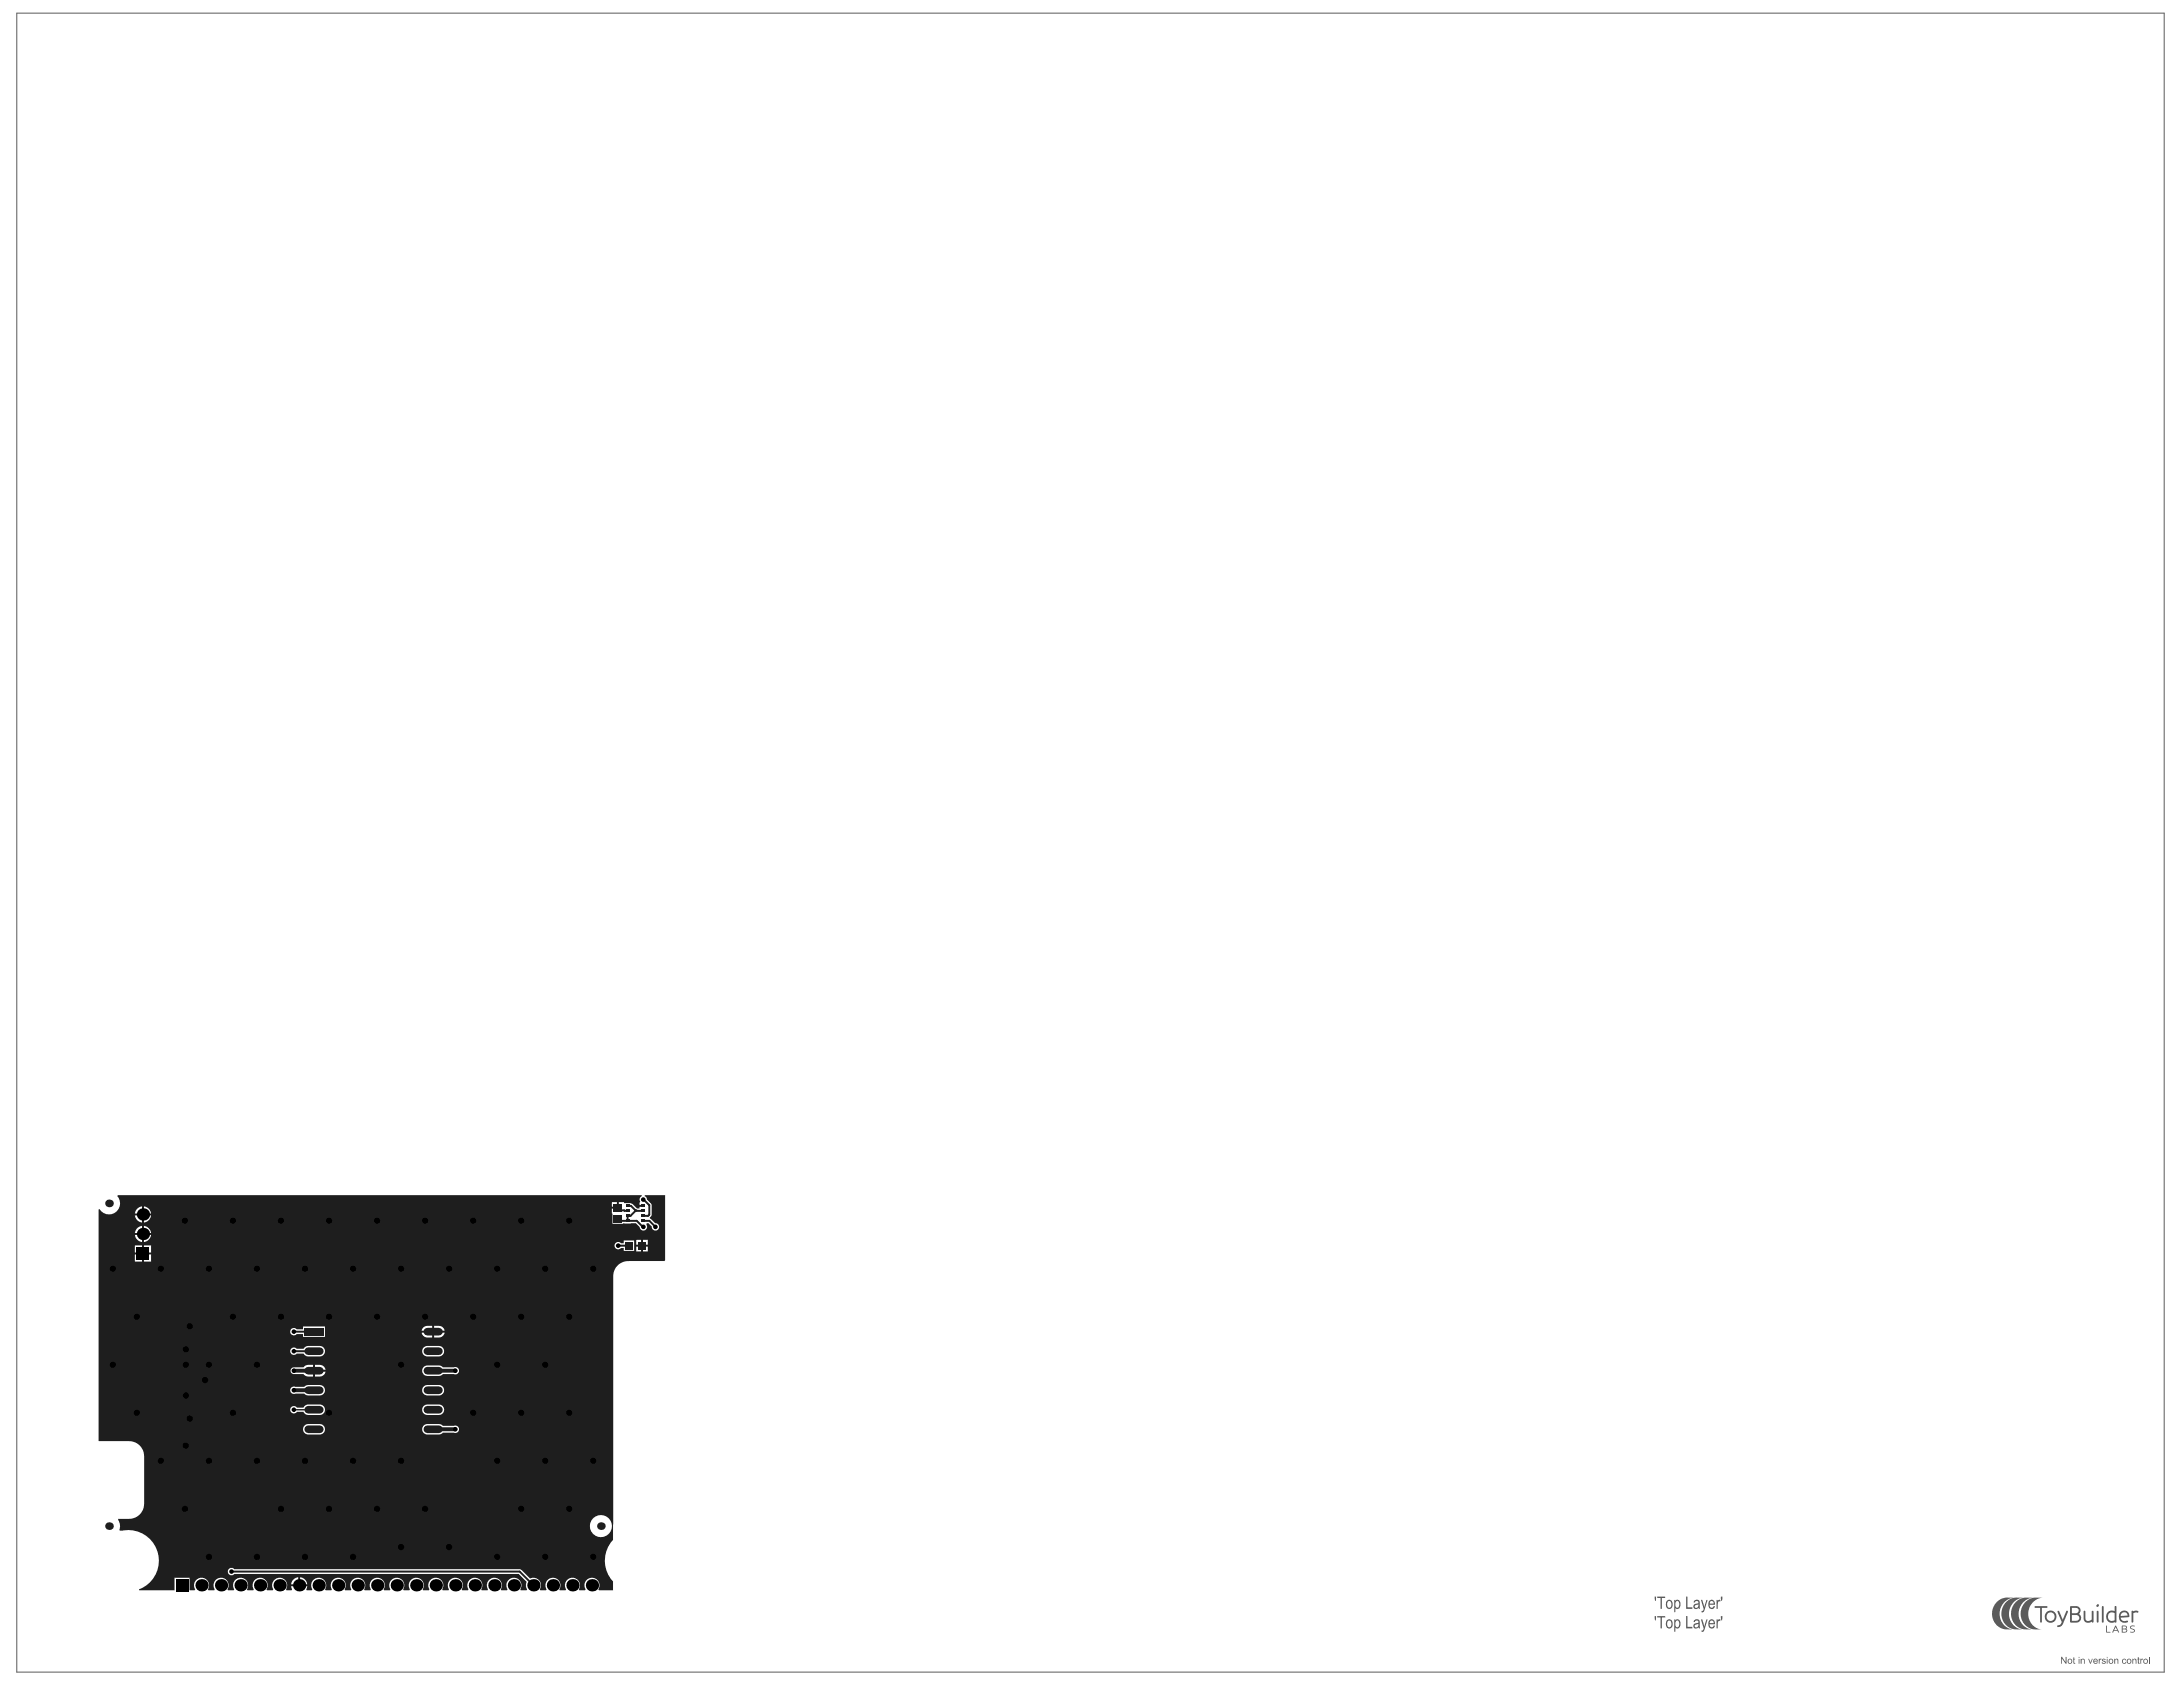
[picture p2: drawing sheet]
<svg xmlns="http://www.w3.org/2000/svg" width="279mm" height="216mm" viewBox="0 0 279 216" stroke-linecap="round" stroke-linejoin="round" font-family="sans-serif">
<g fill="#5a5a5a">
<path d="M255.6 205l.4-.3 .5-.2h1.3l-.7 .1-.6 .5-.4 .6-.2 .8 .1 .7 .4 .7 .5 .4 .8 .2h-1l-.5-.1-.5-.3-.5-.5-.2-.6v-.7l.2-.7z"/>
<path d="M259.2 205l.4-.3 .5-.2h1.3l-.6 .2-.6 .4-.5 .6-.1 .8 .1 .7 .4 .7 .5 .4 .7 .2h-1l-.4-.1-.6-.3-.4-.5-.2-.6-.1-.7 .2-.7z"/>
<path d="M258 205l.4-.3 .5-.2h1.3l-.7 .2-.6 .4-.4 .6-.1 .8 .1 .7 .3 .7 .6 .4 .7 .2h-1l-.5-.1-.5-.3-.4-.5-.3-.6v-.7l.2-.7z"/>
<path d="M256.8 205l.4-.3 .5-.2h1.3l-.7 .2-.6 .4-.4 .6-.2 .8 .1 .7 .4 .7 .6 .4 .7 .2h-1l-.5-.1-.5-.3-.5-.5-.2-.6v-.7l.2-.7z"/>
<path d="M260.4 205.6l1.5-.1a.14 .14 0 0 1 .2 .2 .12 .12 0 0 1-.2 .1h-.6v1.7a.12 .12 0 0 1-.1 .2 .12 .12 0 0 1-.1-.2v-1.7h-.6z"/>
<path d="M272.7 208.1l.2-.1 .3 .1h-.3l-.2 .1 .1 .2 .3 .1a.27 .27 0 0 1 .1 .4 .27 .27 0 0 1-.4 0l-.2-.1h.4l.1-.1-.4-.3z"/>
<path d="M272.8 206.2h.8a.16 .16 0 0 1 0 .2 .16 .16 0 0 1-.2 0l-.4 .1v1a.12 .12 0 0 1-.1 .2 .12 .12 0 0 1-.1-.2z"/>
<path d="M266.7 206.2h.2v.9a.43 .43 0 0 0 .3 .4 .43 .43 0 0 0 .5-.3v-.9a.12 .12 0 0 1 .1-.2 .12 .12 0 0 1 .1 .2v1.3l-.1 .1-.1-.2a.64 .64 0 0 1-1-.4z"/>
<path d="M269 205.6l.2-.1v.2v1.8a.12 .12 0 0 1-.1 .2 .12 .12 0 0 1-.1-.2z"/>
<path d="M263.4 206.2h.1l.5 1.1 .5-1.1h.2l-.7 1.6a.49 .49 0 0 1-.7 .3v-.1l.4-.1 .2-.3-.6-1.3z"/>
<path d="M269.6 208.1h.1v.7h.4v.1h-.5z"/>
<path d="M268.4 206.2h.2v1.3a.12 .12 0 0 1-.1 .2 .12 .12 0 0 1-.1-.2z"/>
<path d="M270.7 208.1h.1l.4 .8-.2-.2h-.4l-.2 .2zM270.8 208.2l-.2 .4h.4z"/>
<path d="M261.7 206.9a.77 .77 0 0 1 1.5 0 .77 .77 0 0 1-1.5 0zM261.9 206.9a.55 .55 0 0 0 1.1 0 .55 .55 0 0 0-1.1 0z"/>
<path d="M269.8 206.3a.84 .84 0 0 1 .8-.1l.1-.6 .1-.1 .1 .1v1.9l-.1 .2-.1-.1a.79 .79 0 0 1-1-.2 .79 .79 0 0 1 .1-1.1zM269.9 206.5a.57 .57 0 0 0 0 .8 .57 .57 0 0 0 .7 .1v-1a.66 .66 0 0 0-.7 .1z"/>
<path d="M265 205.6l.7-.1a.56 .56 0 0 1 .6 .4 .56 .56 0 0 1-.2 .7 .6 .6 0 0 1 .2 .6 .6 .6 0 0 1-.6 .5l-.7-.1zM265.2 205.8v.7h.5a.34 .34 0 0 0 .4-.4 .34 .34 0 0 0-.4-.3zM265.2 206.7v.7h.5a.37 .37 0 0 0 .4-.3 .37 .37 0 0 0-.4-.4z"/>
<path d="M271.6 208.1l.4-.1a.24 .24 0 0 1 .2 .2 .24 .24 0 0 1-.1 .3 .25 .25 0 0 1 .2 .3 .25 .25 0 0 1-.3 .1h-.4zM271.7 208.1v.3h.3l.1-.1-.1-.2zM271.7 208.5v.3h.3a.16 .16 0 0 0 .2-.1 .16 .16 0 0 0-.2-.2z"/>
<path d="M271.4 206.3a.63 .63 0 0 1 .8-.1 .63 .63 0 0 1 .3 .8h-1.1a.59 .59 0 0 0 .9 .4 .14 .14 0 0 1 0 .2 .14 .14 0 0 1-.1 .1 .79 .79 0 0 1-.9-.4 .79 .79 0 0 1 .1-1zM271.5 206.5l-.1 .3h.9a.44 .44 0 0 0-.3-.5 .44 .44 0 0 0-.5 .2z"/>
<circle cx="268.5" cy="205.5" r=".18"/>
</g>
<path d="M2.1 1.7h274.9v212.3h-274.9z" fill="none" stroke="#5a5a5a" stroke-width=".13"/>
<g fill="#5a5a5a">
<path d="M263.8 212h.1l.5 .7v-.7h.1v.9h-.1l-.5-.7v.7h-.1z"/>
<path d="M265.4 212.1h.1v.2h.1v.1h-.1v.4h.1l-.1 .1h-.1v-.5h-.1z"/>
<path d="M266.3 212.3l.1 .1 .2-.1a.23 .23 0 0 1 .2 .2v.4h-.1v-.4a.15 .15 0 0 0-.1-.1 .15 .15 0 0 0-.2 .2v.3h-.1z"/>
<path d="M267.3 212.3h.1l.1 .5 .2-.5h.1l-.2 .6h-.1z"/>
<path d="M268.6 212.3h.1v.1l.2-.1v.1a.14 .14 0 0 0-.1 0 .14 .14 0 0 0-.1 .2v.3h-.1z"/>
<path d="M269.1 212.3h.3l.1 .1h-.1a.13 .13 0 0 0-.2-.1 .13 .13 0 0 0-.1 .2 .13 .13 0 0 0 .2 0v.1a.21 .21 0 0 1 .2 .3 .21 .21 0 0 1-.4 0l-.1-.2 .2 .1a.11 .11 0 0 0 .2 0 .11 .11 0 0 0-.1-.1l-.3-.2z"/>
<path d="M270.6 212.3l.1 .1 .2-.1a.23 .23 0 0 1 .2 .2v.4h-.1v-.4a.15 .15 0 0 0-.1-.1 .15 .15 0 0 0-.2 .2v.3h-.1z"/>
<path d="M271.7 212.3h.3l.1 .2h-.1v-.1a.22 .22 0 0 0-.3 .2 .22 .22 0 0 0 .3 .2l.1-.1-.2 .2-.3-.1v-.3z"/>
<path d="M272.9 212.3l.1 .1 .3-.1 .1 .1v.5h-.1v-.4a.14 .14 0 0 0-.1-.1 .14 .14 0 0 0-.2 .1v.4h-.1z"/>
<path d="M273.6 212.1h.1v.2h.1l-.1 .1v.4h.1v.1l-.2-.1v-.4h-.1z"/>
<path d="M273.9 212.3h.1v.1l.2-.1h.1l-.1 .1a.14 .14 0 0 0-.1 0 .14 .14 0 0 0-.1 .2v.3h-.1z"/>
<path d="M275 212h.1v.9h-.1z"/>
<path d="M211.8 204.3h.2l-.1 .6h-.1z"/>
<path d="M212.1 204.3h1v.2h-.4v1.4h-.2v-1.4h-.4z"/>
<path d="M215.8 204.3h.2v1.4h.6v.2h-.8z"/>
<path d="M217.7 204.8h.2l.2 .9 .3-.9h.2l-.4 1.3-.2 .3-.2-.1v-.1h.2l.1-.3z"/>
<path d="M219.7 204.8h.1v.1l.2-.2 .2 .1-.1 .2-.1-.1-.1 .2-.1 .8h-.1z"/>
<path d="M220.2 204.3h.2v.6h-.1z"/>
<path d="M211.8 206.8h.2l-.1 .6h-.1z"/>
<path d="M212.1 206.8h1v.2h-.4v1.4h-.2v-1.4h-.4z"/>
<path d="M215.8 206.8h.2v1.4h.6v.2h-.8z"/>
<path d="M217.7 207.3h.2l.2 .9 .3-.9h.2l-.4 1.3-.2 .2h-.2v-.2h.2l.1-.2z"/>
<path d="M219.7 207.3h.1v.1l.2-.2 .2 .1-.1 .2-.1-.1-.1 .2-.1 .8h-.1z"/>
<path d="M220.2 206.8h.2v.6h-.1z"/>
<path d="M264.7 212.6a.22 .22 0 0 0 .4 0 .22 .22 0 0 0-.4 0zM264.6 212.6a.35 .35 0 0 1 .7 0 .35 .35 0 0 1-.7 0z"/>
<path d="M266 212h.1v.2h-.1zM266 212.3h.1v.6h-.1z"/>
<path d="M268.1 212.4l-.1 .1h.4a.17 .17 0 0 0-.1-.1 .17 .17 0 0 0-.2 0zM268 212.3h.3l.1 .1 .1 .2h-.5l.1 .2 .4-.1-.1 .2h-.2l-.2-.1-.1-.2z"/>
<path d="M269.6 212h.1v.2h-.1zM269.6 212.3h.1v.6h-.1z"/>
<path d="M270 212.6a.22 .22 0 0 0 .4 0 .22 .22 0 0 0-.4 0zM269.9 212.6a.33 .33 0 0 1 .6 0 .33 .33 0 0 1-.6 0z"/>
<path d="M272.3 212.6a.22 .22 0 0 0 .4 0 .22 .22 0 0 0-.4 0zM272.2 212.6a.33 .33 0 0 1 .6 0 .33 .33 0 0 1-.6 0z"/>
<path d="M274.5 212.4l-.1 .3a.21 .21 0 0 0 .3 0 .21 .21 0 0 0 .1-.2 .21 .21 0 0 0-.3-.1zM274.3 212.6a.32 .32 0 0 1 .6 0 .32 .32 0 0 1-.6 0z"/>
<path d="M213.5 204.9l-.1 .3v.3l.1 .2 .2 .1 .2-.1v-.5l-.1-.3zM213.4 204.9l.3-.2 .3 .2 .1 .6-.3 .4h-.3l-.2-.3-.1-.3z"/>
<path d="M214.3 204.8h.1v.1l.2-.1h.2l.3 .3-.1 .7-.3 .1-.3-.1v.5h-.1zM214.6 204.9l-.2 .3v.3l.3 .3 .2-.2v-.4l-.1-.3z"/>
<path d="M217 205.4v.1a.23 .23 0 0 0 .2 .3 .23 .23 0 0 0 .2-.3v-.2zM216.9 204.9l.4-.2 .2 .2 .1 1h-.2v-.1l-.3 .1-.3-.1-.1-.1 .1-.3 .3-.2a.2 .2 0 0 0 .3-.1 .2 .2 0 0 0-.1-.2 .2 .2 0 0 0-.3 .1l-.1 .1h-.1z"/>
<path d="M218.9 205l-.1 .2h.5a.26 .26 0 0 0-.1-.3 .26 .26 0 0 0-.3 .1zM218.8 204.9l.4-.2 .2 .2 .1 .5h-.7l.1 .3 .2 .1 .2-.1v-.2l.2 .1-.1 .3h-.4l-.2-.1-.1-.7z"/>
<path d="M213.5 207.5l-.1 .2 .1 .5a.23 .23 0 0 0 .4-.1v-.4v-.2l-.2-.1zM213.4 207.4l.3-.2 .3 .2 .1 .6-.3 .4h-.3l-.2-.3-.1-.3z"/>
<path d="M214.3 207.3h.1v.1l.2-.1h.2l.3 .3-.1 .7-.3 .1-.3-.1v.5h-.1zM214.5 207.5l-.1 .5 .3 .3 .2-.2v-.4l-.1-.3h-.2z"/>
<path d="M216.9 208a.25 .25 0 0 0 .3 .3 .25 .25 0 0 0 .2-.4v-.1zM216.9 207.4l.4-.2 .2 .2 .1 1h-.2v-.2l-.3 .2-.3-.1-.1-.2 .1-.2 .3-.2a.2 .2 0 0 0 .3-.1 .2 .2 0 0 0-.1-.2 .2 .2 0 0 0-.3 .1l-.1 .1h-.1z"/>
<path d="M218.9 207.5l-.1 .2h.5a.26 .26 0 0 0-.1-.3 .26 .26 0 0 0-.3 .1zM218.8 207.4l.4-.2 .2 .2 .1 .5h-.7l.1 .2 .2 .2 .2-.1v-.2h.2l-.1 .3-.4 .1-.2-.1-.1-.7z"/>
</g>
<path d="M12.6 154.8l.1-.1 .3 .3a1.41 1.41 0 0 0 1.9 0 1.41 1.41 0 0 0 .1-1.9l.1-.1h67l.1 .1h-.1a.48 .48 0 0 0-.2 .7l-.1 .4h.5v.2h-.5v.3h-.3l-.8-.7h-.8l-.1-.2h-.6v.8h-.1v.1h-.8l.1 1.9 3-.1 .5 .5a.47 .47 0 0 0 .6 .5 .47 .47 0 0 0 .2-.8l.1-.2h.2l.4 .5a.47 .47 0 0 0 .5 .5 .47 .47 0 0 0 .5-.5 .47 .47 0 0 0-.5-.5l-.7-.5v-.2l.2-.3v-1.4l-.6-.6-.1-.2-.2-.2v-.1h2.6v8.3l-.1 .1h-4.6a1.92 1.92 0 0 0-1.9 1.9v31.8v2l-.3 .3a3.9 3.9 0 0 0 .3 5v1.1h-1.8l-.1-.1 .1-.1a.97 .97 0 0 0-1-1.4 .97 .97 0 0 0-.7 1.5l-.1 .1h-.7l-.1-.1 .1-.1a.97 .97 0 0 0-1-1.4 .97 .97 0 0 0-.7 1.5l-.1 .1h-.7l-.1-.1 .1-.1a.97 .97 0 0 0-1-1.4 .97 .97 0 0 0-.7 1.5l-.1 .1h-.7l-.1-.1 .1-.1a.97 .97 0 0 0-.3-1.1 .97 .97 0 0 0-1.1-.2l-1.1-1.1-.2-.1h-36.5a.47 .47 0 0 0-.7 0 .47 .47 0 0 0 0 .7 .47 .47 0 0 0 .7-.1h36.4l1 1.1-.1 .3 .2 .6-.1 .1h-.7l-.1-.1a.97 .97 0 0 0-.8-1.5 .97 .97 0 0 0-.8 1.5l-.1 .1h-.7l-.1-.1 .1-.1a.97 .97 0 0 0-1-1.4 .97 .97 0 0 0-.7 1.5l-.1 .1h-.7l-.1-.1 .1-.1a.97 .97 0 0 0-1-1.4 .97 .97 0 0 0-.7 1.5l-.1 .1h-.7l-.1-.1 .1-.1a.97 .97 0 0 0-1-1.4 .97 .97 0 0 0-.7 1.5l-.1 .1h-.7l-.1-.1 .1-.1a.97 .97 0 0 0-1-1.4 .97 .97 0 0 0-.7 1.5l-.1 .1h-.7l-.1-.1 .1-.1a.97 .97 0 0 0-1-1.4 .97 .97 0 0 0-.7 1.5l-.1 .1h-.7l-.1-.1 .1-.1a.97 .97 0 0 0-1-1.4 .97 .97 0 0 0-.7 1.5l-.1 .1h-.7l-.1-.1 .1-.1a.97 .97 0 0 0-1-1.4 .97 .97 0 0 0-.7 1.5l-.1 .1h-.7l-.1-.1 .1-.1a.97 .97 0 0 0-1-1.4 .97 .97 0 0 0-.7 1.5l-.1 .1h-.7l-.1-.1 .1-.1a.97 .97 0 0 0-1-1.4 .97 .97 0 0 0-.7 1.5l-.1 .1h-.7l-.1-.1 .1-.1a.97 .97 0 0 0-1-1.4 .97 .97 0 0 0-.7 1.5l-.1 .1h-.6l-.1-.1 .1-.4h-2l.1 .4-.1 .1h-.6l-.1-.1 .1-.1a.97 .97 0 0 0-1-1.4 .97 .97 0 0 0-.7 1.5l-.1 .1h-.7l-.1-.1 .1-.1a.97 .97 0 0 0-1-1.4 .97 .97 0 0 0-.7 1.5l-.1 .1h-.7l-.1-.1 .1-.1a.97 .97 0 0 0-1-1.4 .97 .97 0 0 0-.7 1.5l-.1 .1h-.7l-.1-.1 .1-.1a.97 .97 0 0 0-1-1.4 .97 .97 0 0 0-.7 1.5l-.1 .1h-.7l-.1-.1 .1-.1a.97 .97 0 0 0-1-1.4 .97 .97 0 0 0-.7 1.5l-.1 .1h-.6v-1.6h-2v1.6h-4.5v-.1l.4-.2a3.9 3.9 0 0 0 1.9-4.7 3.9 3.9 0 0 0-4.4-2.6h-.4v-.1a1.32 1.32 0 0 0-.2-1.3l.1-.1h1.3a1.92 1.92 0 0 0 1.9-1.9v-6.2a1.92 1.92 0 0 0-1.9-1.9h-3.9zM78.3 153.8v.6h.7v-.6zM18.4 154.4v.9h.9a1.04 1.04 0 0 0-.9-.9zM17.5 154.8l-.2 .5h.9v-.9l-.3 .1zM18.4 155.5v1a1.04 1.04 0 0 0 .9-1zM17.3 155.5v.1a1.04 1.04 0 0 0 .9 .9v-1zM18.4 156.9v.9h.9a1.04 1.04 0 0 0-.9-.9zM17.5 157.3l-.2 .5h.9v-.9l-.3 .1zM18.4 158v1a1.04 1.04 0 0 0 .9-1zM17.3 158v.1a1.04 1.04 0 0 0 .9 .9v-1zM78.7 159.2a.48 .48 0 0 0 .1 .6 .48 .48 0 0 0 .7-.1h.3v.4h1.4v-1.3h-1.4v.3h-.3a.47 .47 0 0 0-.8 .1zM82.3 158.7v.6h.6v-.6zM81.4 158.7v.6h.6v-.6zM82.3 159.5v.7h.6v-.7zM81.4 159.5v.7h.6v-.7zM18.4 159.4v.9h.9v-.9zM17.3 159.4v.9h.9v-.9zM18.4 160.5v1h.9v-1zM17.3 160.5v1h.9v-1zM37.2 170.2a.48 .48 0 0 0 .1 .6 .48 .48 0 0 0 .7-.1h.8v.4h2.8v-1.3h-2.8v.3h-.8a.47 .47 0 0 0-.8 .1zM55.6 169.7v.6h1.3v-.1a.75 .75 0 0 0-.7-.5zM54.2 169.9l-.2 .4h1.3v-.6a1.23 1.23 0 0 0-1.1 .2zM55.6 170.6v.6a1.13 1.13 0 0 0 1.2-.4l.1-.2zM54 170.6a.75 .75 0 0 0 .7 .6h.6v-.6zM37.2 172.7a.48 .48 0 0 0 .1 .6 .48 .48 0 0 0 .7-.1h.9l.2 .3 .4 .1h1.4a.67 .67 0 0 0 .7-.7 .67 .67 0 0 0-.7-.6h-1.4h-.4l-.2 .3h-.9a.47 .47 0 0 0-.8 .1zM54.2 172.4a.67 .67 0 0 0-.1 .8 .67 .67 0 0 0 .6 .4h1.5a.67 .67 0 0 0 .6-.7 .67 .67 0 0 0-.6-.6h-1.5zM40.3 174.7v.6h1.4v-.1a.75 .75 0 0 0-.8-.5zM54.2 174.9a.67 .67 0 0 0-.1 .8 .67 .67 0 0 0 .6 .4h1.5l.5-.2h1.4a.47 .47 0 0 0 .7-.5 .47 .47 0 0 0-.7-.4h-1.4l-.5-.3h-1.5zM40.3 175.5v.7a1.13 1.13 0 0 0 1.3-.4l.1-.3zM37.3 175.1a.43 .43 0 0 0-.1 .5 .43 .43 0 0 0 .4 .3h1.2l.1 .1a1.23 1.23 0 0 0 1.2 .2v-1.5a1.14 1.14 0 0 0-1.3 .3h-1.2zM37.2 177.7a.47 .47 0 0 0 0 .5 .47 .47 0 0 0 .6 .2h1.1l.6 .2h1.4a.67 .67 0 0 0 .7-.7 .67 .67 0 0 0-.7-.7h-1.4l-.6 .3h-1.1a.46 .46 0 0 0-.6 .2zM54.2 177.4a.67 .67 0 0 0-.1 .8 .67 .67 0 0 0 .6 .4h1.5a.67 .67 0 0 0 .6-.7 .67 .67 0 0 0-.6-.7h-1.5zM37.2 180.2a.48 .48 0 0 0 .1 .6 .48 .48 0 0 0 .7-.1h.8l.2 .2 .3 .2h1.6a.67 .67 0 0 0 .7-.7 .67 .67 0 0 0-.7-.7l-1.6 .1-.3 .1-.2 .3h-.8a.48 .48 0 0 0-.8 0zM54.2 179.9a.67 .67 0 0 0-.1 .8 .67 .67 0 0 0 .6 .4h1.5a.67 .67 0 0 0 .6-.7 .67 .67 0 0 0-.6-.7h-1.5zM54.2 182.4a.67 .67 0 0 0-.1 .8 .67 .67 0 0 0 .6 .4h1.5l.5-.3h1.4a.47 .47 0 0 0 .7-.4 .47 .47 0 0 0-.7-.4h-1.4l-.5-.3h-1.5zM39 182.4a.67 .67 0 0 0-.2 .8 .67 .67 0 0 0 .7 .4h1.4a.67 .67 0 0 0 .7-.7 .67 .67 0 0 0-.7-.7h-1.4zM75.5 195.3a1.42 1.42 0 0 0 2.8 0 1.42 1.42 0 0 0-2.8 0zM38.4 201.8v1l.9-.1a1.04 1.04 0 0 0-.9-.9zM37.5 202.2l-.2 .6h.9v-1l-.3 .1z" fill="#1e1e1e"/>
<g fill="none" stroke="#1e1e1e" stroke-width=".25">
<path d="M79.1 154.6l.3 .3 .9 .1M79.1 156l.2 .2h2.2l.8 .8M79.1 159.4h1.4M80.3 156.2h.1M80.3 154.3h.5l.6 .6M81.3 154.9h.1M81.4 154.9l.9 .1M81.4 154.9l-.7 .7h-.4v.6M82.3 153.5l.8 .7v1.3l-.1 .1h-.7M82.3 156.2h.8l.8 .8M37.6 170.4h2.6M37.6 172.9h2.6"/>
<path d="M29.6 201.1h36.9l1.8 1.8"/>
</g>
<path d="M37.6 180.4h2.6" fill="none" stroke="#1e1e1e" stroke-width=".17"/>
<path d="M37.6 177.9h2.6M37.6 175.4h2.6M55.4 175.4h2.9M55.4 182.9h2.9" fill="none" stroke="#1e1e1e" stroke-width=".5"/>
<g fill="#000">
<circle cx="18.3" cy="157.9" r=".79"/>
<circle cx="18.3" cy="155.4" r=".79"/>
<circle cx="23.7" cy="156.2" r=".39"/>
<circle cx="29.8" cy="156.2" r=".39"/>
<circle cx="36" cy="156.2" r=".39"/>
<circle cx="42.1" cy="156.2" r=".39"/>
<circle cx="48.3" cy="156.2" r=".39"/>
<circle cx="54.4" cy="156.2" r=".39"/>
<circle cx="60.6" cy="156.2" r=".39"/>
<circle cx="66.7" cy="156.2" r=".39"/>
<circle cx="72.9" cy="156.2" r=".39"/>
<circle cx="79.1" cy="159.4" r=".3"/>
<circle cx="82.3" cy="153.5" r=".3"/>
<circle cx="82.3" cy="157" r=".3"/>
<circle cx="83.9" cy="157" r=".3"/>
<circle cx="14.4" cy="162.4" r=".39"/>
<circle cx="14.4" cy="174.7" r=".39"/>
<circle cx="17.5" cy="168.5" r=".39"/>
<circle cx="20.6" cy="162.4" r=".39"/>
<circle cx="23.8" cy="172.7" r=".39"/>
<circle cx="23.8" cy="178.6" r=".39"/>
<circle cx="23.8" cy="174.7" r=".39"/>
<circle cx="24.3" cy="169.7" r=".39"/>
<circle cx="26.2" cy="176.6" r=".39"/>
<circle cx="26.7" cy="162.4" r=".39"/>
<circle cx="26.7" cy="174.7" r=".39"/>
<circle cx="29.8" cy="168.5" r=".39"/>
<circle cx="32.9" cy="162.4" r=".39"/>
<circle cx="32.9" cy="174.7" r=".39"/>
<circle cx="36" cy="168.5" r=".39"/>
<circle cx="37.6" cy="175.4" r=".3"/>
<circle cx="37.6" cy="172.9" r=".3"/>
<circle cx="37.6" cy="170.4" r=".3"/>
<circle cx="37.6" cy="177.9" r=".3"/>
<circle cx="39" cy="162.4" r=".39"/>
<circle cx="42.1" cy="168.5" r=".39"/>
<circle cx="45.2" cy="162.4" r=".39"/>
<circle cx="48.3" cy="168.5" r=".39"/>
<circle cx="51.3" cy="162.4" r=".39"/>
<circle cx="51.3" cy="174.7" r=".39"/>
<circle cx="54.4" cy="168.5" r=".39"/>
<circle cx="57.5" cy="162.4" r=".39"/>
<circle cx="58.3" cy="175.4" r=".3"/>
<circle cx="60.6" cy="168.5" r=".39"/>
<circle cx="63.6" cy="162.4" r=".39"/>
<circle cx="63.6" cy="174.7" r=".39"/>
<circle cx="66.7" cy="168.5" r=".39"/>
<circle cx="69.8" cy="162.4" r=".39"/>
<circle cx="69.8" cy="174.7" r=".39"/>
<circle cx="72.9" cy="168.5" r=".39"/>
<circle cx="75.9" cy="162.4" r=".39"/>
<circle cx="17.5" cy="180.8" r=".39"/>
<circle cx="20.6" cy="187" r=".39"/>
<circle cx="23.7" cy="193.1" r=".39"/>
<circle cx="23.8" cy="185" r=".39"/>
<circle cx="24.3" cy="181.5" r=".39"/>
<circle cx="26.7" cy="199.2" r=".39"/>
<circle cx="26.7" cy="187" r=".39"/>
<circle cx="29.8" cy="180.8" r=".39"/>
<circle cx="32.9" cy="199.2" r=".39"/>
<circle cx="32.9" cy="187" r=".39"/>
<circle cx="36" cy="193.1" r=".39"/>
<circle cx="37.6" cy="180.4" r=".3"/>
<circle cx="39" cy="199.2" r=".39"/>
<circle cx="39" cy="187" r=".39"/>
<circle cx="42.1" cy="180.8" r=".39"/>
<circle cx="42.1" cy="193.1" r=".39"/>
<circle cx="45.2" cy="199.2" r=".39"/>
<circle cx="45.2" cy="187" r=".39"/>
<circle cx="48.3" cy="193.1" r=".39"/>
<circle cx="51.3" cy="198" r=".39"/>
<circle cx="51.3" cy="187" r=".39"/>
<circle cx="54.4" cy="193.1" r=".39"/>
<circle cx="57.5" cy="198" r=".39"/>
<circle cx="58.3" cy="182.9" r=".3"/>
<circle cx="60.6" cy="180.8" r=".39"/>
<circle cx="63.6" cy="199.2" r=".39"/>
<circle cx="63.6" cy="187" r=".39"/>
<circle cx="66.7" cy="180.8" r=".39"/>
<circle cx="66.7" cy="193.1" r=".39"/>
<circle cx="69.8" cy="199.2" r=".39"/>
<circle cx="69.8" cy="187" r=".39"/>
<circle cx="72.9" cy="180.8" r=".39"/>
<circle cx="72.9" cy="193.1" r=".39"/>
<circle cx="75.9" cy="199.2" r=".39"/>
<circle cx="75.9" cy="187" r=".39"/>
<circle cx="25.8" cy="202.9" r=".79"/>
<circle cx="28.3" cy="202.9" r=".79"/>
<circle cx="29.6" cy="201.1" r=".3"/>
<circle cx="30.8" cy="202.9" r=".79"/>
<circle cx="33.3" cy="202.9" r=".79"/>
<circle cx="35.8" cy="202.9" r=".79"/>
<circle cx="38.3" cy="202.9" r=".79"/>
<circle cx="40.8" cy="202.9" r=".79"/>
<circle cx="43.3" cy="202.9" r=".79"/>
<circle cx="45.8" cy="202.9" r=".79"/>
<circle cx="48.3" cy="202.9" r=".79"/>
<circle cx="50.8" cy="202.9" r=".79"/>
<circle cx="53.3" cy="202.9" r=".79"/>
<circle cx="55.8" cy="202.9" r=".79"/>
<circle cx="58.3" cy="202.9" r=".79"/>
<circle cx="60.8" cy="202.9" r=".79"/>
<circle cx="63.3" cy="202.9" r=".79"/>
<circle cx="65.8" cy="202.9" r=".79"/>
<circle cx="68.3" cy="202.9" r=".79"/>
<circle cx="70.8" cy="202.9" r=".79"/>
<circle cx="73.3" cy="202.9" r=".79"/>
<circle cx="75.8" cy="202.9" r=".79"/>
</g>
<g fill="#000">
<path d="M17.5 159.6h1.6v1.6h-1.6z" fill-rule="evenodd"/>
<path d="M22.5 202.1h1.6v1.6h-1.6z" fill-rule="evenodd"/>
</g>
<g fill="#1e1e1e">
<circle cx="76.9" cy="195.3" r=".49"/>
<circle cx="14" cy="195.3" r=".49"/>
<circle cx="14" cy="154" r=".49"/>
</g>
<g fill="#1e1e1e">
<path d="M78.6 154.1h1v.9h-1z" fill-rule="evenodd"/>
<path d="M78.6 155.5h1v.9h-1z" fill-rule="evenodd"/>
<path d="M81.7 158.9h1v1h-1z" fill-rule="evenodd"/>
<path d="M80 158.9h1v1h-1z" fill-rule="evenodd"/>
<path d="M82.1 154.2h.5v.3h-.5z" fill-rule="evenodd"/>
<path d="M82.1 154.8h.5v.3h-.5z" fill-rule="evenodd"/>
<path d="M82.1 155.4h.5v.4h-.5z" fill-rule="evenodd"/>
<path d="M82.1 156.1h.5v.3h-.5z" fill-rule="evenodd"/>
<path d="M80.1 156.1h.5v.3h-.5z" fill-rule="evenodd"/>
<path d="M80.1 155.4h.5v.4h-.5z" fill-rule="evenodd"/>
<path d="M80.1 154.8h.5v.3h-.5z" fill-rule="evenodd"/>
<path d="M80.1 154.2h.5v.3h-.5z" fill-rule="evenodd"/>
</g>
<path d="M39.5 177.9h1.4M39.5 175.4h1.4M39.5 172.9h1.4M54.7 177.9h1.5M54.7 175.4h1.5M54.7 172.9h1.5M54.7 170.4h1.5M39.5 182.9h1.4M39.5 180.4h1.4M54.7 182.9h1.5M54.7 180.4h1.5" fill="none" stroke="#1e1e1e" stroke-width=".98"/>
<path d="M39 169.9h2.4v1h-2.4z" fill-rule="evenodd" fill="#1e1e1e"/>
</svg>
